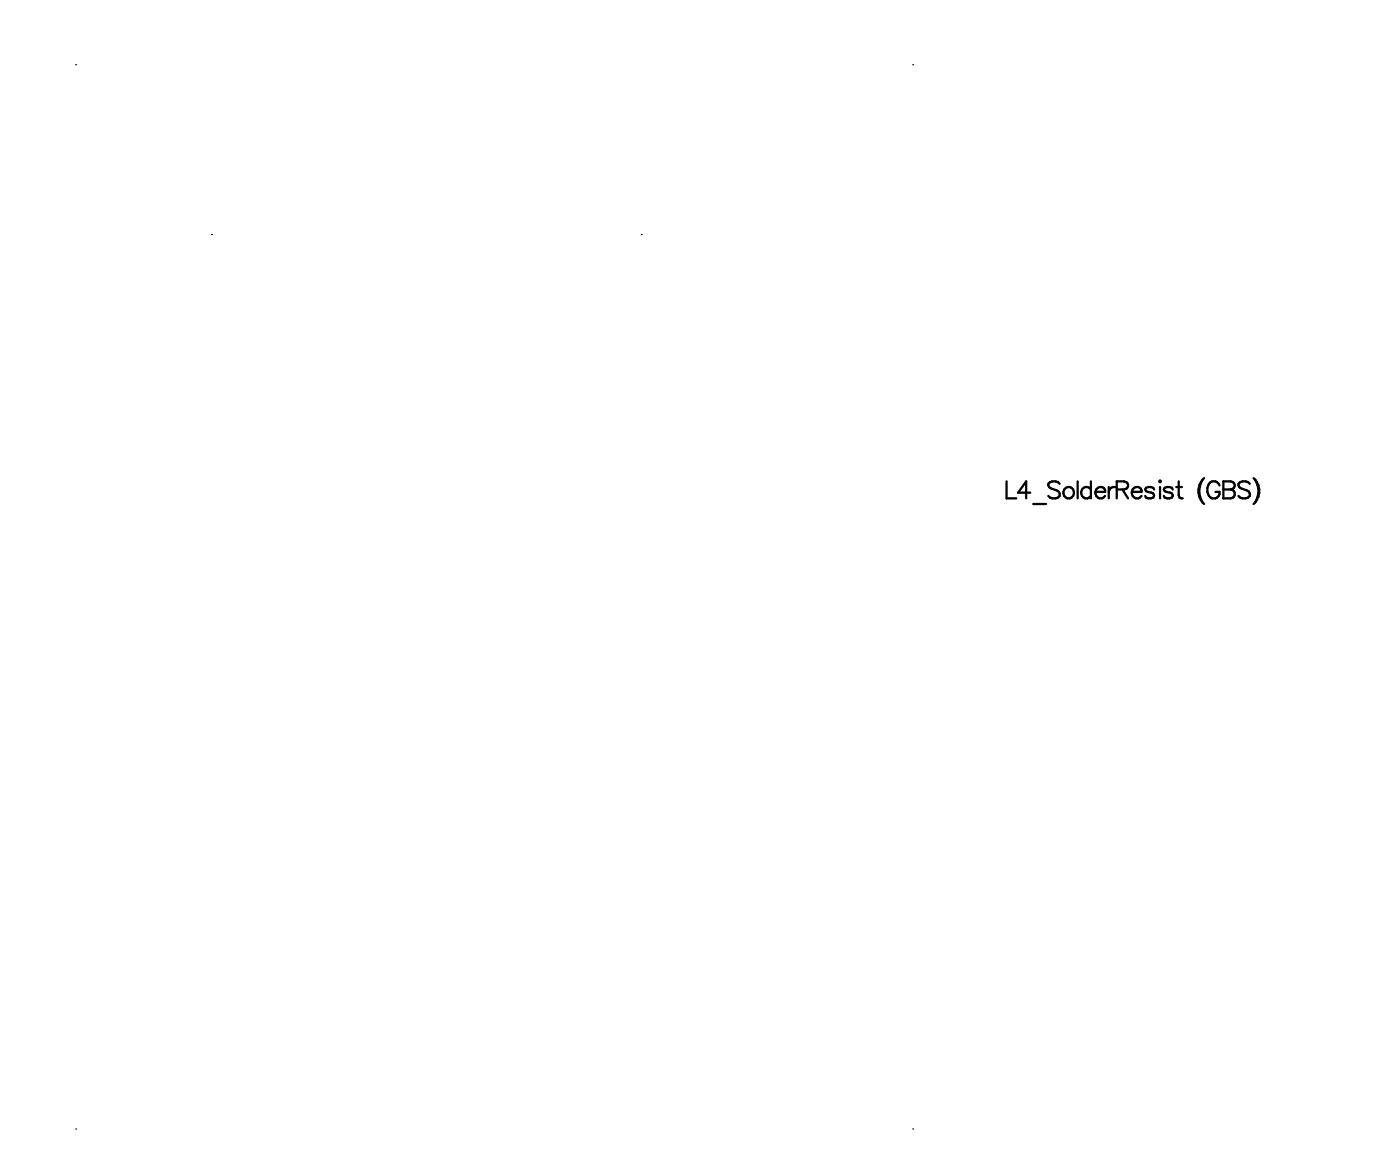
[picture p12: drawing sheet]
<svg xmlns="http://www.w3.org/2000/svg" width="412mm" height="346mm" viewBox="0 0 412 346" stroke-linecap="round" stroke-linejoin="round" font-family="sans-serif">
<g fill="none" stroke="#000" stroke-width=".67">
<path d="M296.2 141.6v5h2.9M303.2 145h-3.6l2.4-3.4v5M304.1 148.3h3.8M311.9 142.3a2.19 2.19 0 0 0-3.4 0 1.27 1.27 0 0 0 1 1.5l1.4 .5a1.22 1.22 0 0 1 .9 .9 1.22 1.22 0 0 1-.4 1.2 2.29 2.29 0 0 1-2.9-.5M313.7 143.5a1.61 1.61 0 0 1 2.2 .6 1.61 1.61 0 0 1-.5 2.1 1.61 1.61 0 0 1-2.2-.3 1.81 1.81 0 0 1 .5-2.4zM317.2 141.6v5M321.1 144a1.59 1.59 0 0 0-2.4-.2 1.59 1.59 0 0 0 0 2.3 1.59 1.59 0 0 0 2.4-.2M321.1 141.6v5M322.4 144.7a1.57 1.57 0 0 0 .9 1.8 1.57 1.57 0 0 0 2-.6M323.1 143.5a1.32 1.32 0 0 1 1.5-.1 1.32 1.32 0 0 1 .7 1.3h-2.9l.2-.7zM326.3 143.3v3.3M328.2 143.3a1.61 1.61 0 0 0-1.9 1.4"/>
<path d="M328.7 144h2.1l.7-.2a1.16 1.16 0 0 0 0-1.9l-.7-.3h-2.1v5M330.3 144l1.7 2.6M333.1 144.7a1.57 1.57 0 0 0 1 1.8 1.57 1.57 0 0 0 1.9-.6M333.8 143.5a1.32 1.32 0 0 1 1.5-.1 1.32 1.32 0 0 1 .7 1.3h-2.9l.3-.7zM339.7 144a1.51 1.51 0 0 0-2.7 0l.3 .5 2.1 .7 .3 .7a1.51 1.51 0 0 1-2.7 0M341.4 141.4l.3 .2-.3 .3-.2-.3zM341.4 143.3v3.3M345.2 144a1.51 1.51 0 0 0-2.7 0l.3 .5 2.1 .7 .3 .7a1.51 1.51 0 0 1-2.7 0M346.2 143.3h1.7M346.9 141.6v4.1l.2 .7 1 .2M353.9 141.2a5.2 5.2 0 0 0 0 6.6M353.9 147.8l.5 .5"/>
<path d="M353.9 141.2a6.2 6.2 0 0 0 0 6.6M354.4 140.7l-.5 .5M358.9 142.8a1.84 1.84 0 0 0-2.1-1.2 1.84 1.84 0 0 0-1.4 1.9 2.3 2.3 0 0 0 2.3 3.1 1.68 1.68 0 0 0 1.2-1.9h-1.2M360.1 141.6h2.1l.7 .3a1.15 1.15 0 0 1 0 1.9l-.7 .2a1.31 1.31 0 0 1 1.2 1.3 1.31 1.31 0 0 1-1.2 1.3h-2.1zM360.1 144h2.1M367.8 142.3a2.19 2.19 0 0 0-3.3 0 1.27 1.27 0 0 0 1 1.5l1.4 .5a1.22 1.22 0 0 1 .9 .9 1.22 1.22 0 0 1-.4 1.2 2.29 2.29 0 0 1-2.9-.5M369 140.7l.4 .5M369.4 141.2a5.2 5.2 0 0 1 0 6.6M369.4 147.8l-.4 .5M369.4 141.2a6.2 6.2 0 0 1 0 6.6"/>
</g>
<g fill="#000">
<circle cx="22.3" cy="19" r=".17"/>
<circle cx="268.6" cy="19" r=".17"/>
<circle cx="62.2" cy="69" r=".17"/>
<circle cx="188.7" cy="69" r=".17"/>
<circle cx="22.3" cy="332.2" r=".17"/>
<circle cx="268.6" cy="332.2" r=".17"/>
</g>
</svg>
